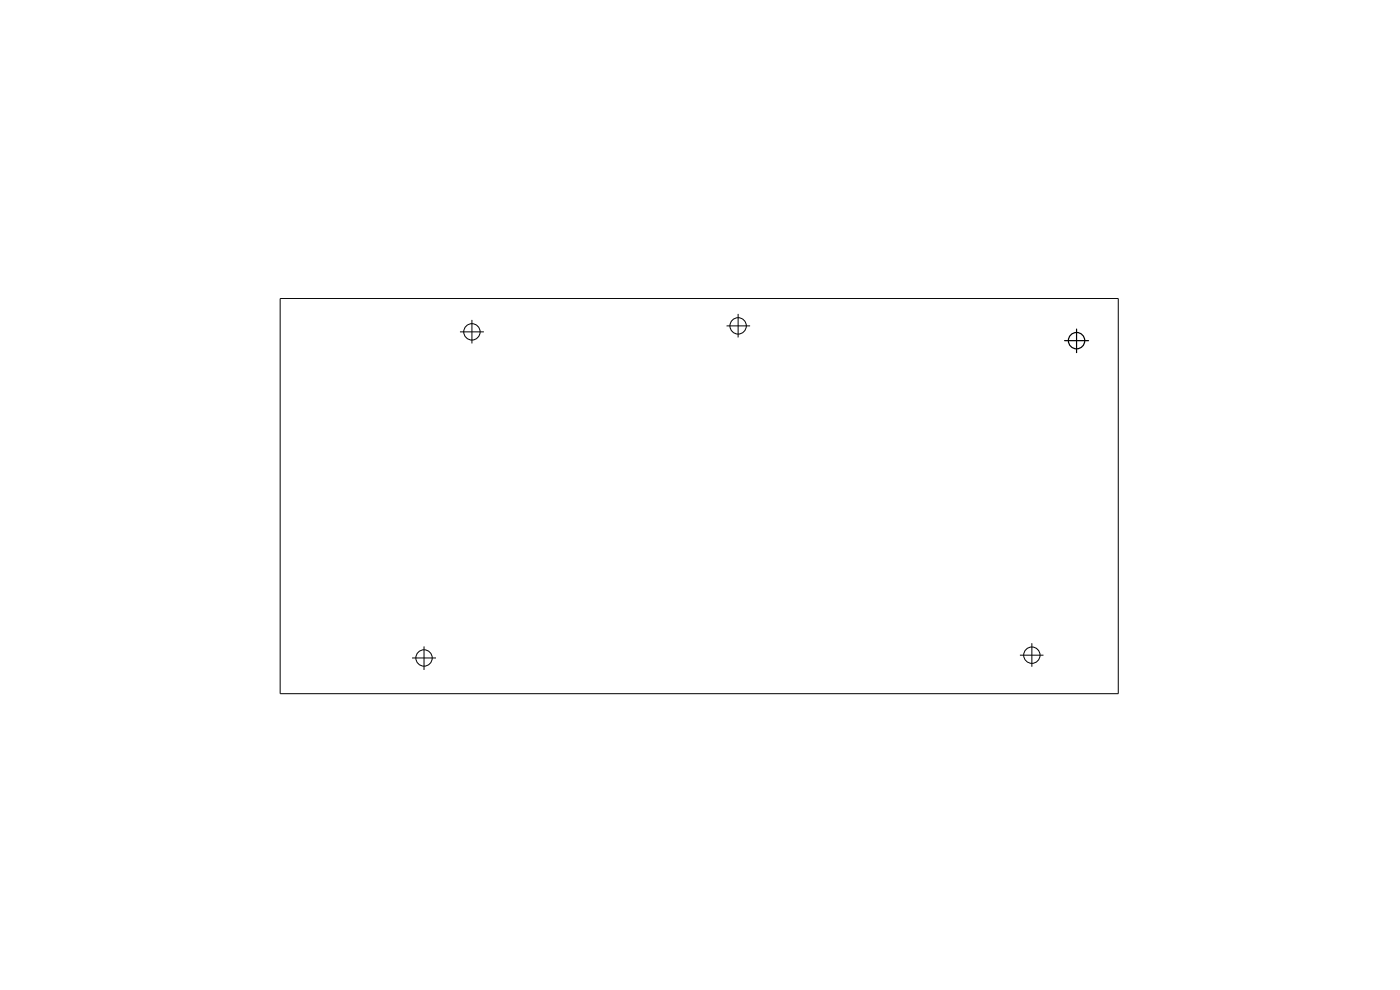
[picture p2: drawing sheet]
<svg xmlns="http://www.w3.org/2000/svg" width="297mm" height="210mm" viewBox="0 0 297 210" stroke-linecap="round" stroke-linejoin="round" font-family="sans-serif">
<g fill="none" stroke="#000" stroke-width=".21">
<path d="M59.4 63.3h177.8v83.8h-177.8zM97.6 70.4h5.1M100.1 67.9v5M154.1 69.1h5M156.6 66.6v5M87.4 139.6h5.1M90 137.1v5M216.4 139h5M218.9 136.4v5"/>
<circle cx="100.1" cy="70.4" r="1.74"/>
<circle cx="156.6" cy="69.1" r="1.74"/>
<circle cx="90" cy="139.6" r="1.74"/>
<circle cx="218.9" cy="139" r="1.74"/>
</g>
<g fill="none" stroke="#000" stroke-width=".25">
<path d="M225.8 72.3h5.1M228.4 69.8v5"/>
<circle cx="228.4" cy="72.3" r="1.74"/>
</g>
</svg>
